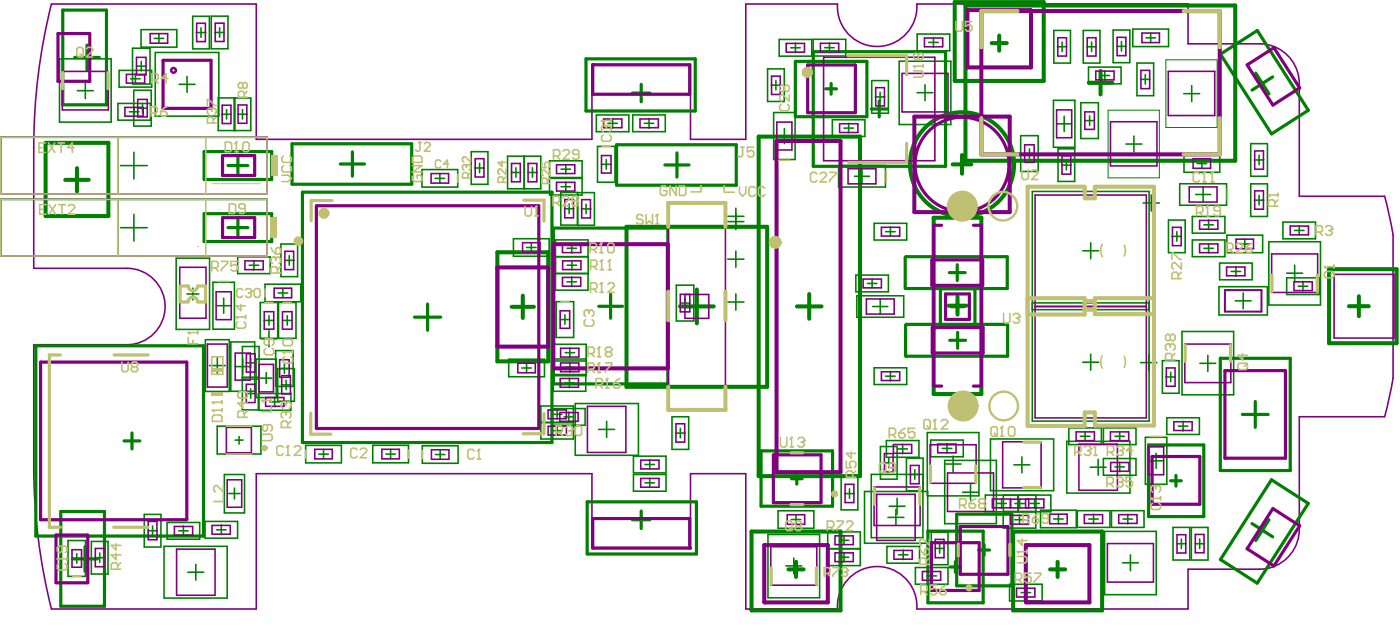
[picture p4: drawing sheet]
<svg xmlns="http://www.w3.org/2000/svg" width="293mm" height="131mm" viewBox="0 0 293 131" stroke-linecap="round" stroke-linejoin="round" font-family="sans-serif">
<g fill="none" stroke="#800080" stroke-width=".33">
<path d="M13 14.9h9.7v8.1h-9.7zM161.6 15.9h1.8v3.9h-1.8zM164.6 9.1v1.8M168.5 9.1v1.8M171.8 9.1v1.8M175.6 9.1v1.8M183.4 18.3h1.8M188.9 15.3h9.6v8.1h-9.6zM193.6 8v1.8M197.4 8v1.8M221.5 7.9v3.8M223.3 7.9v3.8"/>
<path d="M227.7 7.9v3.8M229.5 14.9h3.8v1.8h-3.8zM229.5 7.9v3.8M233.9 7.8v3.8M238.9 14.7h1.8v3.8h-1.8zM162.7 31.4h3.1M162.7 25.5h3.1M175.8 27.7h3.8M175.8 25.9h3.8M177.6 35.3v3.1M183.4 22.1h1.8M183.4 35.3v3.1"/>
<path d="M222.4 36.4h1.8M222.4 32.6h1.8M249.8 35.2h3.7M249.8 33.2h3.7M180.7 58.4v1.8M184.6 58.4v1.8M184.6 47.5v1.9M245.5 47.5h1.8v3.9h-1.8zM251.2 47.9h3.8M251.2 51h3.8v1.8h-3.8zM251.2 46.1h3.8M256.9 55.8h3.8v1.9h-3.8z"/>
<path d="M258.8 50h3.7v2h-3.7zM266.3 53.1h9.6v8h-9.6zM270.2 49.1h3.8M271 58.9h3.8M289.9 41h-17.8v-23.5a8.3 8.3 0 0 0-8.4-8.3h-14.9v-8.4h-56.8a8.3 8.3 0 0 1-8.3 8.9 8.3 8.3 0 0 1-8.3-8.9h-19.2v28.3h-11.6v-15.6h-20.6v15.6h-70.3v-28.3h-42.9a123.2 123.2 0 0 0-3.7 30v25.3h19.5a8 8 0 0 1 8 8 8 8 0 0 1-8.1 8h-19.4v25.3a123.2 123.2 0 0 0 3.7 29.9h42.9v-28.3h70.3v15.7h20.6v-15.7h11.6v28.3h19.2a8.3 8.3 0 0 1 8.3-8.9 8.3 8.3 0 0 1 8.3 8.9h56.8v-8.3h14.9a8.3 8.3 0 0 0 8.4-8.3v-23.6h17.8M289.9 41l1.8 8.1v30l-1.8 8M148.4 61.6v5M184.6 77.7v1.9M187.2 62.5v3.2M244.2 76.9h1.9v3.9h-1.9zM248.1 71.9h9.6v8.1h-9.6zM123 85h8.1v9.6h-8.1z"/>
<path d="M185.2 98.7h1.8M190.6 97.3h1.9v3.8h-1.9zM194.8 93h9.6v8h-9.6zM196.4 92.8h3.8M198.4 98.9h9.6v8h-9.6zM210 92.4h8v9.6h-8zM225.3 90.3v1.8M225.9 92.9h8.1v9.6h-8.1zM229.2 90.3v1.8M232.5 90.3v1.8M232.6 96.7v1.8M236.3 90.3v1.8"/>
<path d="M236.4 96.7v1.8M245.8 88.2v1.8M249.6 88.2v1.8M37 114.8h8v9.7h-8zM161.4 114.3h9.6v8.1h-9.6zM177 105.1h1.8M177 101.3h1.8M178.7 112v1.9M178.7 115.6v1.8M183 101.8h9.7v8.1h-9.7zM183.6 103.3h8v9.7h-8zM193.1 119.5v1.8"/>
<path d="M195.8 116.6h1.9M195.8 112.8h1.9M197 119.5v1.8M207.8 104.3v1.9M211.6 104.3v1.9M214.8 104.3v1.9M218.6 104.3v1.9M231.9 113.6h9.6v8.1h-9.6zM246.5 115.6h1.8M246.5 111.8h1.8M250.3 115.6h1.8M250.3 111.7h1.8"/>
<path d="M212.9 123v1.8M216.7 123v1.8"/>
</g>
<g fill="none" stroke="#008000" stroke-width=".85">
<path d="M199.9 .4h18.7v16.5h-18.7zM202.2 1.2h56.5v32.4h-56.5zM207.7 9h3.1M209.2 7.4v3.2M228 17.3h4.9M230.5 14.8v5M9.5 29.9h13.2v15.3h-13.2zM13.7 37.6h4.9M16.1 35.1v5M158.9 28.6h21.2v70.9h-21.2zM199.5 34.4h3.9M201.4 32.4v3.9"/>
<path d="M104.1 52.7h10.7v22.8h-10.7zM131.2 47.4h29.4v33.5h-29.4zM195.5 45.5h10v36.9h-10zM278.3 56.3h14.1v15.5h-14.1zM107.1 64.1h4.7M109.5 61.8v4.7M142.4 64.1h7.1M145.9 60.5v7.1M166.9 64.1h5.1M169.4 61.5v5.1M198.6 63.9h3.8M200.5 62v3.8"/>
<path d="M282.5 64h4.1M284.5 61.9v4.2M157.4 111.1h18.6v16.5h-18.6zM165.1 119h3.2M166.7 117.5v3.1M212.1 111.1h18.7v16.5h-18.7zM219.9 119h3.1M221.5 117.5v3.1"/>
<circle cx="201.4" cy="34.4" r="10.9"/>
</g>
<g fill="none" stroke="#008000" stroke-width=".33">
<path d="M12.5 12.3h10.8v13.2h-10.8zM16.2 19h3.3M17.9 17.3v3.3M24.9 14.7h6.9v3.5h-6.9zM27.4 16.5h1.9M27.8 10.1h3.6v7.5h-3.6zM28 18.9h3.7v7.5h-3.7zM28.4 15.5v2M28.6 13.8h2M29.5 6.2h7.5v3.7h-7.5zM29.6 12.8v2M32.3 8h2"/>
<path d="M32.5 11h13.3v13.3h-13.3zM33.3 7v2M37.5 17.6h3.3M39.2 16v3.3M40.3 3.4h3.5v6.8h-3.5zM41.1 6.8h2M42.1 5.8v2M44.2 3.4h3.5v6.8h-3.5zM45 6.8h2M46 5.8v2M160.7 14.4h3.5v6.8h-3.5zM161.5 17.8h2"/>
<path d="M162.5 16.8v2M163.2 8.2h6.8v3.5h-6.8zM165.6 10h2M166.6 9v2M170.3 8.2h6.8v3.5h-6.8zM172.7 10h2M173.7 9v2M182.5 16.9h3.5v6.8h-3.5zM184.3 19.3v2M188.3 12.8h10.8v13.2h-10.8zM192 19.4h3.4M192.1 7.1h6.8v3.5h-6.8z"/>
<path d="M193.7 17.7v3.3M194.5 8.9h2M195.5 7.9v2M220.7 6.4h3.5v6.8h-3.5zM221.4 9.8h2M222.4 8.8v2M226.8 6.4h3.5v6.8h-3.5zM227.6 9.8h2M227.9 14h6.9v3.5h-6.9zM228.6 8.8v2M230.3 15.8h2M231.3 14.8v2"/>
<path d="M233.1 6.3h3.5v6.8h-3.5zM233.8 9.7h2M234.8 8.7v2M237.2 6.1h7.5v3.6h-7.5zM238.1 13.2h3.5v6.8h-3.5zM238.8 16.6h2M239.8 15.6v2M240 7.9h2M241 6.9v2M247.9 19.6h3.3M249.5 17.9v3.3M.1 28.7h55.8v11.8h-55.8z"/>
<path d="M24.7 28.7v11.8M24.7 21.6h6.8v3.5h-6.8zM25.2 34.6h5.6M27.1 23.4h2M28 31.8v5.6M28.1 22.4v2M28.8 22.6h2M29.8 21.6v2M45.7 20.5h6.8v6.8h-6.8zM46.4 23.9h2M47.4 22.9v2M49 20.5v6.8"/>
<path d="M49.2 20.5v6.8M49.8 23.9h2M50.8 22.9v2M88.4 35.5h7.4v3.6h-7.4zM91.1 37.3h2M92.1 36.3v2M98.7 31.7h3.5v6.8h-3.5zM99.4 35.1h2M100.4 34.1v2M106.3 32.7h6.9v6.8h-6.9zM107 36.1h2M108 35.1v2"/>
<path d="M109.7 32.7v6.8M109.8 32.7v6.8M110.5 36.1h2M111.5 35.1v2M115.1 37.3h6.8v3.5h-6.8zM115.1 33.6h6.8v3.5h-6.8zM117.5 39h2M117.5 35.4h2M118.5 34.4v2M118.5 38v2M124.9 24h6.8v3.5h-6.8zM125.1 30.6h3.7v7.5h-3.7z"/>
<path d="M125.9 34.4h2M126.9 33.4v2M127.3 25.8h2M128.3 24.8v2M132.5 24h6.8v3.5h-6.8zM134.9 25.8h2M135.9 24.8v2M162 23.5h4.5v9.8h-4.5zM162.7 28.4h3.1M164.2 26.9v3.1M174.3 25h6.8v3.5h-6.8zM175.6 34.6h9.8v4.5h-9.8z"/>
<path d="M176.7 26.8h2M177.7 25.8v2M178.9 36.9h3.2M180.5 35.3v3.1M183.3 20.3h2M213.7 28.4h3.7v7.5h-3.7zM214.6 32.1h2M215.6 31.1v2M220.6 21h4.5v9.8h-4.5zM221.3 25.9h3.1M221.5 31.1h3.5v6.8h-3.5zM222.3 34.5h2"/>
<path d="M222.8 24.3v3.2M223.3 33.5v2M226.3 21.5h3.7v7.5h-3.7zM227.2 25.2h2M228.2 24.2v2M235.8 30.1h3.3M237.4 28.4v3.4M247 38.4h9.8v4.5h-9.8zM247.9 32.4h7.5v3.6h-7.5zM250.7 34.2h2M251.7 33.2v2M251.9 39.1v3.1"/>
<path d="M261.9 30h3.5v6.8h-3.5zM261.9 38.4h3.5v6.9h-3.5zM262.7 33.4h1.9M263.7 32.4v2M.1 41.7h55.8v11.8h-55.8zM24.7 41.7v11.8M25.2 47.6h5.6M28 44.8v5.6M36.9 54h7v14.9h-7zM44.6 59h4.5v9.8h-4.5zM49.8 53.7h6.8v3.5h-6.8zM52.2 55.5h2"/>
<path d="M53.2 54.5v2M55.5 59.4h7.5v3.7h-7.5zM58.8 51h3.5v6.8h-3.5zM59.6 54.4h2M60.6 53.4v2M107.5 49.9h7.5v3.7h-7.5zM110.3 51.7h2M111.3 50.7v2M116.3 50.2h6.8v3.4h-6.8zM116.3 57.2h6.8v3.5h-6.8v-7h6.9v3.5h-6.9M117.4 40.2h3.5v6.9h-3.5zM118.2 43.7h2"/>
<path d="M118.7 58.9h2M118.7 51.9h2M118.8 55.5h2M119.2 42.7v1.9M119.7 50.9v2M119.7 57.9v2M119.8 54.5v2M121 40.3h3.5v6.8h-3.5zM121.7 43.7h2M122.7 42.7v2M141.6 59.6h3.7v7.5h-3.7zM152.4 46.3h3.4"/>
<path d="M152.4 45.2h3.4M152.4 54.2h3.4M154.1 43.5v4.5M154.1 52.5v3.4M179.2 57.5h6.8v3.5h-6.8zM181.6 59.3h2M182.6 58.3v2M183 46.7h6.9v3.5h-6.9zM185.5 48.4h2M186.5 47.4v2M216.2 40h24.4v48h-24.4zM226.7 52.4h3.4"/>
<path d="M228.4 50.8v3.3M239.4 42.4h3.4M241.1 40.7v3.4M244.7 46h3.5v6.8h-3.5zM245.4 49.4h2M246.4 48.4v2M249.7 45.3h6.8v3.5h-6.8zM249.7 50.2h6.8v3.5h-6.8zM250.4 40.7h3.1M252.1 51.9h2M252.1 47h2M253.1 46v2"/>
<path d="M253.1 50.9v2M255.2 59.9h10.2v6h-10.2zM255.4 55h6.8v3.5h-6.8zM256.9 49.2h7.5v3.6h-7.5zM257.8 56.7h2M258.8 55.7v2M259.7 51h2M260.7 50v2M262.7 41.8h1.9M263.7 40.8v2M265.7 50.5h10.8v13.3h-10.8zM268.6 46.4h6.9v3.5h-6.9z"/>
<path d="M269.4 58.1h6.8v3.5h-6.8zM269.4 57.1h3.4M271.1 48.2h2M271.1 55.5v3.3M271.8 59.8h2M272.1 47.2v2M272.8 58.8v2M39.1 61.5h2.5M40.4 60.2v2.5M43 71h5v10.8h-5zM43.8 76.4h3.4M45.3 63.9h3.1"/>
<path d="M45.5 74.8v3.3M46.8 62.3v3.2M48.3 71.5h5v10.3h-5zM49.3 76.6h3.1M50.8 75.1v3.1M51.5 75.9h2M52.5 74.9v2M53.6 75.1h4.3v8h-4.3zM54.2 78.9h-3.5v6.8h3.5v-13.3h-3.4v6.9h3.4M54.5 63.2h3.7v7.5h-3.7zM54.6 79.1h2.3M54.6 70.8h3.4"/>
<path d="M55.3 67h2M55.7 77.9v2.3M56.3 69.1v3.4M56.3 66v2M57.7 73.3h3.7v7.5h-3.7zM58.2 77.1h3.4v6.8h-3.4zM58.2 61.3h2M58.3 63.2h3.7v7.5h-3.7zM59.2 67h1.9M59.2 60.3v2M59.6 76v2M59.9 79.5v2"/>
<path d="M60.2 66v2M106.5 75.1h7.5v3.7h-7.5zM109.3 76.9h2M110.3 75.9v2M115.8 78.3h6.9v3.5h-6.9zM115.9 72h6.8v6.6h-6.8zM115.9 75.1h6.8M115.9 75.5h6.8M116.5 63.1h3.6v7.5h-3.6zM117.3 66.8h2M118.3 65.8v2M118.3 76.8h2"/>
<path d="M118.3 73.7h2M119.2 79.1v2M119.3 72.7v2M119.3 75.8v2M142.5 63.4h1.9M143.5 62.4v2M152.4 63.1h3.4M154.1 61.5v3.3M179.4 61.8h9.8v4.5h-9.8zM182.7 64.1h3.2M183 76.9h6.9v3.5h-6.9zM184.3 62.5v3.2"/>
<path d="M185.5 78.6h2M186.5 77.6v2M216.2 63.3h24.4M216.2 64.7h24.4M226.7 75.7h3.4M228.4 74.1v3.3M238.9 75.8h3.3M240.6 74.1v3.4M243.4 75.4h3.5v6.8h-3.5zM244.1 78.8h2M245.1 77.8v2M247.5 69.3h10.8v13.2h-10.8z"/>
<path d="M251.3 76h3.3M252.9 74.3v3.3M258.7 62.9h3.3M260.3 61.2v3.4M45.5 89.1h9.1v5.8h-9.1zM47 99.2h4.2v8h-4.2zM49.2 92h1.7M50.1 91.3v1.5M51.5 82.3h2M52.5 81.3v2M54.1 82.3h6.8v3.5h-6.8zM56.5 84h2"/>
<path d="M57.5 83v2M58.9 80.5h2M64 93.1h7.5v3.7h-7.5zM66.7 94.9h2M67.7 93.9v2M78.1 93.1h7.4v3.7h-7.4zM80.8 94.9h2M81.8 93.9v2M88.4 93.2h7.5v3.7h-7.5zM91.2 95h2M92.2 94v2M113.3 84.9h6.8v6.9h-6.8z"/>
<path d="M113.3 88.3h6.8M113.3 88.4h6.8M115.7 90h2M115.7 86.6h2M115.7 85.4h6.8v3.5h-6.8zM116.7 85.6v2M116.7 89v2M118.1 87.2h2M118.2 80.1h2M119.1 86.2v2M120.5 84.4h13.2v10.8h-13.2zM125.4 89.8h3.3"/>
<path d="M127 88.1v3.3M132.6 99.2h6.9v3.5h-6.9zM132.6 95.4h6.9v3.5h-6.9zM135.1 97.1h2M136.1 96.1v2M136.1 99.9v2M140.7 87.1h3.5v6.9h-3.5zM141.5 90.5h2M142.5 89.5v2M176.1 99.8h3.5v6.8h-3.5zM184.4 93.4h3.5v6.8h-3.5zM185.1 96.8h2"/>
<path d="M185.6 92.1h6.8v3.5h-6.8zM186.1 95.8v2M188 93.9h2M189 92.9v2M191.6 98.2v2M193.3 99.2h-10.9v13.2h10.9v-16.6h-3.5v6.8h3.5M194.2 90.4h10.8v13.3h-10.8zM194.9 92h6.8v3.5h-6.8zM197.3 93.8h2M197.8 96.3h10.8v13.2h-10.8zM197.9 97h3.3M198.3 92.8v2"/>
<path d="M199.6 95.4v3.3M207.4 91.8h13.2v10.8h-13.2zM212.3 97.2h3.3M214 95.5v3.3M223.4 92.3h13.2v10.8h-13.2zM223.8 89.5h6.8v3.5h-6.8zM226.2 91.2h2M227.2 90.2v2M228.3 97.7h3.3M230 96v3.3M231.1 95.9h6.8v3.5h-6.8zM231.1 89.5h6.8v3.5h-6.8z"/>
<path d="M233.5 91.2h2M233.5 97.6h2M234.5 90.2v2M234.5 96.6v2M239.8 91.4h4.5v9.8h-4.5zM240.5 96.3h3.2M242.1 94.8v3.1M244.3 87.3h6.9v3.5h-6.9zM246.7 89.1h2M247.7 88.1v2M14.2 113h3.7v7.5h-3.7zM15.1 116.8h2"/>
<path d="M16.1 115.8v2M19.1 113.2h3.5v6.8h-3.5zM19.9 116.6h2M20.9 115.6v2M30.2 107.6h3.5v6.8h-3.5zM31 111h1.9M32 110v2M34.3 114.2h13.3v10.8h-13.3zM35 109.2h6.8v3.5h-6.8zM37.4 111h2M38.4 110v2M39.3 119.6h3.4"/>
<path d="M41 118v3.3M42.9 109h6.9v3.5h-6.9zM45.3 110.8h2M46.3 109.8v2M47.9 103.2h2.4M49.1 102v2.3M135.1 100.9h2M160.8 111.7h10.8v13.3h-10.8zM162.9 106.8h7.5v3.7h-7.5zM164.6 118.3h3.3M165.7 108.6h2M166.2 116.7v3.3"/>
<path d="M166.7 107.6v2M173.3 111.2h6.8v3.5h-6.8zM173.3 114.8h6.8v3.5h-6.8zM175.7 116.5h2M175.7 113h2M176.7 112v2M176.7 115.5v2M176.9 103.2h2M177.9 102.2v2M181 102.8h13.3v10.8h-13.3zM185.7 114.2h6.8v3.5h-6.8zM185.9 108.2h3.4"/>
<path d="M186.2 105.8h3.3M187.6 106.5v3.3M187.9 104.2v3.3M188.1 116h2M189.1 115v2M191.7 118.7h6.8v3.5h-6.8zM195 111.2h3.5v6.9h-3.5zM195.1 119.4v2M195.8 114.7h2M196.8 113.7v2M201.6 102.9h3.3M203.2 101.2v3.4"/>
<path d="M208.7 105.3h2M209.7 104.3v2M210.1 106.9h6.8v3.5h-6.8zM210.1 107v-3.5h6.8v3.5M212.5 108.7h2M212.5 105.3h2M213.1 107v-3.5h-6.8v3.5h13.7v-3.5h-6.8v3.5M213.5 107.7v2M213.5 104.3v2M215.6 105.3h2M216.6 104.3v2M217.9 106.7h7.5v3.6h-7.5z"/>
<path d="M220.6 108.5h2M221.6 107.5v2M225.6 106.8h6.8v3.5h-6.8zM228 108.5h2M229 107.5v2M231.3 111.1h10.8v13.2h-10.8zM232.7 106.8h6.9v3.5h-6.9zM235 117.7h3.4M235.2 108.5h1.9M236.1 107.5v2M236.7 116v3.3M245.6 110.3h3.5v6.8h-3.5z"/>
<path d="M246.4 113.7h2M247.4 112.7v2M249.5 110.3h3.5v6.8h-3.5zM250.2 113.7h2M251.2 112.7v2M194.1 120.4h2M211.4 122.2h6.8v3.4h-6.8zM213.8 123.9h2M214.8 122.9v2"/>
</g>
<g fill="none" stroke="#008000" stroke-width=".67">
<path d="M13.1 2.1h9.2v19.8h-9.2zM15.6 12h5.2M18.2 9.4v5.2M122.7 12.3h22.9v10.9h-22.9zM132.4 19.5h3.7M134.3 17.6v3.7M166.6 12.8h14.9v11.6h-14.9zM170.3 10.8h27.7v24h-27.7zM172.9 18.6h2.3M174 17.5v2.2M255.6 11.3l7.7-4.9 10.7 16.7-7.7 4.9zM263 15.3l2.7 4.3"/>
<path d="M266.5 16.1l-4.3 2.8M42.7 31.7h14.2v5.8h-14.2zM47.7 34.6h4.2M49.8 32.5v4.2M61.2 30.1h25v8.4h-25zM71.3 34.3h5M73.8 31.8v5M129.1 30.3h25.1v8.4h-25.1zM139.2 34.5h5.1M141.8 32v5M182.4 22.8h3.4M184.1 21.1v3.4"/>
<path d="M42.7 44.7h14.2v5.8h-14.2zM47.7 47.6h4.2M49.8 45.5v4.2M63.3 40.2h52.3v52.3h-52.3zM115.9 47.7h23.9v32.6h-23.9zM189.7 53.7h21.2v6.6h-21.3l-.1-6.5zM198.8 57h3.3M200.4 55.3v3.4M7.5 72.3h35.1v39.8h-35.1zM86.8 66.3h5.5M89.5 63.6v5.5M125.4 64h5"/>
<path d="M127.9 61.5v5M189.6 68l.2-.2h21.2v6.7h-21.3zM196.9 67.9v-7.5h7.3v7.5M198.9 71.1h3.3M199.2 64.1h2.6M200.5 62.8v2.7M200.5 69.5v3.3M255.5 74.9h14.7v23.5h-14.7zM26 92.2h3.3M27.6 90.5v3.3M159.4 94.3h14.9v11.5h-14.9zM166.9 99v2.2"/>
<path d="M240.5 93h11.6v15h-11.6zM246.2 99.4v2.2M260.1 86.6h5.5M262.9 83.9v5.5M12.7 106.9h9.2v19.9h-9.2zM15.2 116.9h5.2M17.8 114.3v5.1M123 104.9h22.8v10.9h-22.8zM132.4 108.7h3.7M134.3 106.8v3.7M165.7 100.1h2.3M194.3 111.1h11.6v14.9h-11.6z"/>
<path d="M198.9 118.5h2.3M200 117.4v2.3M200.3 107.5h11.6v15h-11.6zM205 115h2.2M206.1 113.9v2.2M245.1 100.5h2.3M262.2 109.5l4.3 2.7M265.7 108.7l-2.8 4.3M266.2 100.3l7.8 5-10.7 16.6-7.7-4.9z"/>
</g>
<path d="M244.1 12.5h10.8v14.2h-10.8zM232 23h10.8v14.2h-10.8z" fill="none" stroke="#008000" stroke-width=".21"/>
<g fill="none" stroke="#800080" stroke-width=".67">
<path d="M197.2 47.1h-1.7v33.6h1.7M203.8 47.1h1.7v33.6h-1.7M198 61.5v5.3M203 61.5v5.3M205.9 68.5v5.3"/>
<circle cx="201.4" cy="34.4" r="9.9"/>
</g>
<path d="M215.8 2.1l.1 .1M160 125.9h.1M214.8 125.9h.1" fill="none" stroke="#800080" stroke-width=".85"/>
<circle cx="144.4" cy="114.6" r=".33" fill="#800080"/>
<g fill="none" stroke="#800080" stroke-width=".33">
<path d="M26.5 15.5h3.8v1.9h-3.8zM28.6 15.7h2M28.6 12h2M31.4 7v2M35.1 7v2M41.2 8.7h1.8M41.2 4.9h1.8M183.4 18.3v3.8M185.2 18.3v3.8M239.1 6.9v2M242.8 6.9v2M26.2 22.5h3.8v1.8h-3.8z"/>
<path d="M28.8 20.8h2v3.6h-2zM46.5 22h1.9v3.8h-1.9zM49.9 21.9h1.8v3.9h-1.8zM90.3 36.3v2M93.9 36.3v2M108.9 34.2v3.8M110.6 34.2h1.8v3.8h-1.8zM116.5 34.5h3.9v1.8h-3.9zM116.5 38.1h3.9v1.8h-3.9zM125.9 32.5v3.7M126.4 24.9v1.8M127.9 32.5v3.7"/>
<path d="M130.2 24.9v1.8M137.8 24.9v1.8M162.7 25.5v5.9M165.8 25.5v5.9M175.8 25.9v1.8M179.6 25.9v1.8M214.6 30.3v3.6M216.6 30.3v3.6M221.3 23v5.8M222.4 32.6v3.8M224.2 32.6v3.8M224.4 23v5.8"/>
<path d="M227.2 23.4v3.7M229.2 23.4v3.7M232.5 25.5v9.2M249.8 33.2v2M253.5 33.2v2M254.8 39.1v3.1M264.6 31.6v3.8M264.6 39.9v3.8M51.3 54.5v1.9M55.1 54.5v1.9M109.4 50.7h3.7v2h-3.7zM117.8 51v1.8"/>
<path d="M117.8 58v1.8M117.8 54.5v1.9M118.3 41.7h1.8v3.8h-1.8zM121.6 51v1.8M121.6 58v1.8M121.6 54.5v1.9M121.8 41.7h1.8v3.9h-1.8zM251.2 46.1v1.8M255 46.1v1.8M270.2 49.1v-1.8h3.8v1.8M271 58.9v1.9h3.8v-1.9M279.4 57.4v13.3"/>
<path d="M291.9 57.4v13.3M49.3 79.5h3.1M49.3 73.8h3.1M54.2 76.2h3.1M55.3 65.2h2M55.3 68.8h2M58.6 75.2v3.7M60.6 75.2v3.7M108.4 75.9h3.7v2h-3.7zM117.3 68.6h2M117.3 65h2M117.3 79.1v1.9"/>
<path d="M117.4 75.9v1.8M121.1 79.1v1.9M121.2 72.8v1.8M121.2 75.9v1.8M142.5 61.5h1.9v3.7h-1.9zM143.4 61.6v5M47.4 89.4h5.2M54.2 81.9h3.1M55.6 83.1h3.8v1.8h-3.8zM114.8 85.7h3.8v1.8h-3.8zM114.8 89.1h3.8v1.9h-3.8zM121.1 86.3v1.8"/>
<path d="M138 96.2v1.8M141.5 88.6h1.9v3.8h-1.9zM185.2 94.8h1.8M187.1 92.9v1.9M190.9 92.9v1.9M196.4 92.8v1.9h3.8v-1.9M15.1 118.6h2M20 118.5h1.8M20 114.7h1.8M31 109v3.8M36.5 110.1v1.8M40.3 110.1v1.8"/>
<path d="M44.4 109.9v1.8M47.6 106.1h3M47.6 100.3h3M48.2 109.9v1.8M138 100v1.9M164.8 107.6v2M168.5 107.6v2M177 101.3v3.8M178.8 101.3v3.8M187.2 115.1v1.8M191 115.1v1.8M195.8 112.8v3.8"/>
<path d="M197.7 112.8v3.8M211.5 107.8v1.8M219.8 107.5v2M223.5 107.5v2M227.1 107.6v1.8M230.9 107.6v1.8M234.3 107.6v1.8M238.1 107.6v1.8M246.5 111.8v3.8M248.3 111.8v3.8M250.3 111.7v3.9M252.1 111.7v3.9"/>
</g>
<path d="M202.6 2.1v12M215.9 2.2v11.9M114.7 55.9l.1 .1" fill="none" stroke="#800080" stroke-width=".85"/>
<path d="M256.5 60.7v4.4M264.2 60.7v4.4" fill="none" stroke="#800080" stroke-width=".42"/>
<path d="M205.8 54.3v5.4M256.5 77.5v18.3M124.1 108.4v6.2M144.4 108.4v6.2M201.1 110.1v10M205 113.5v10M211.1 110.1v10" fill="none" stroke="#800080" stroke-width=".67"/>
<circle cx="124.1" cy="13.6" r=".33" fill="#800080"/>
<g fill="none" stroke="#800080" stroke-width=".33">
<path d="M28.6 12v3.7M30.6 12v3.7M31.4 9h3.7M31.4 7h3.7M41.2 4.9v3.8M43 4.9v3.8M45.1 4.8h1.8v3.9h-1.8zM164.6 10.9h3.9M164.6 9.1h3.9M171.8 10.9h3.8M171.8 9.1h3.8M172.5 12h23.3v21.6h-23.3z"/>
<path d="M193.6 9.8h3.8M193.6 8h3.8M221.5 7.9h1.8M221.5 11.7h1.8M227.7 7.9h1.8M227.7 11.7h1.8M233.9 7.8h1.9v3.8h-1.9M239.1 8.9h3.7M239.1 6.9h3.7M244.6 14.9h9.8v9.3h-9.8zM90.3 38.3h3.6M90.3 36.3h3.6"/>
<path d="M99.5 33.2h1.8v3.8h-1.8zM108.9 34.2h-1.8v3.8h1.8M125.9 36.2h2M125.9 32.5h2M126.4 26.7h3.8M126.4 24.9h3.8M137.8 24.9h-3.8v1.8h3.8M177.6 35.3h5.8M177.6 38.4h5.8M214.6 30.3h2M214.6 33.9h2M221.3 28.8h3.1"/>
<path d="M221.3 23h3.1M227.2 23.4h2M227.2 27.1h2M232.5 25.5h9.8v9.2h-9.8M254.8 39.1h-5.8v3.1h5.8M264.6 39.9h-1.9v3.8h1.9M264.6 31.6h-1.9v3.8h1.9M.2 40.5v-11.8h55.7v11.8h-55.7M.2 53.5v-11.8h55.7v11.8h-55.7M37.6 55.9h5.5v10.6h-5.5zM51.3 56.4h3.8M51.3 54.5h3.8"/>
<path d="M59.7 52.5h1.8v3.9h-1.8zM117.8 59.8h3.8M117.8 58h3.8M117.8 52.8h3.8M117.8 51h3.8M117.8 56.4h3.8M117.8 54.5h3.8M139.9 42.4h12v43.3h-12zM180.7 58.4h3.9M184.6 47.5h3.8v1.9h-3.8M216.7 40.8h23.3v46.6h-23.3zM279.4 57.4h12.5"/>
<path d="M43.4 71.9h4.2v9h-4.2zM45.3 61h3.1v5.8h-3.1zM49.3 73.8v5.7M51.6 74h1.8v3.8h-1.8zM52.4 73.8v5.7M54.2 76.2v5.7M55.3 65.2v3.6M57.3 76.2v5.7M57.3 65.2v3.6M57.4 60.3h3.7v2h-3.7zM58.6 75.2h2M58.6 78.9h2"/>
<path d="M59 78.5h1.8v3.9h-1.8zM59.2 65.2h1.9v3.6h-1.9zM117.3 65v3.6M117.3 79.1h3.8M117.4 77.7h3.8M117.4 75.9h3.8M119.3 65v3.6M121.2 72.8h-3.8v1.8h3.8M143.4 66.6h5M143.4 61.6h5M180.7 60.2h3.9M184.6 77.7h3.8v1.9h-3.8"/>
<path d="M187.2 62.5h-5.8v3.2h5.8M216.7 64.1h23.3M279.4 70.7h12.5M47.4 89.4v5.3h5.2v-5.3M51.6 80.3h1.8v3.9h-1.8zM65.9 93.9h3.7v2h-3.7zM80 93.9h3.6v2h-3.6zM90.3 94h3.7v2h-3.7zM117.3 81h3.8M121.1 86.3h-3.9v1.8h3.9M138 96.2h-3.8v1.8h3.8M185.2 94.8v3.9"/>
<path d="M187 94.8v3.9M187.1 92.9h3.8M187.1 94.8h3.8M225.3 90.3h3.9M225.3 92.1h3.9M232.5 90.3h3.8M232.5 92.1h3.8M232.6 96.7h3.8M232.6 98.5h3.8M240.5 93.4h3.2v5.9h-3.2zM245.8 88.2h3.8M245.8 90h3.8"/>
<path d="M15.1 118.6v-3.7h2v3.7M20 114.7v3.8M21.8 114.7v3.8M31 109h1.9v3.8h-1.9M36.5 111.9h3.8M36.5 110.1h3.8M44.4 109.9h3.8M44.4 111.7h3.8M47.6 100.3v5.8M50.6 100.3v5.8M138 100h-3.8v1.9h3.8M164.8 109.6h3.7"/>
<path d="M164.8 107.6h3.7M178.7 112h-3.9v1.9h3.9M178.7 115.6h-3.9v1.8h3.9M187.2 116.9h3.8M187.2 115.1h3.8M193.1 119.5h3.9M211.5 107.8h3.9v1.8h-3.9M215.4 104.4v1.8M218.6 104.3h-10.8M218.6 106.2h-10.8M219.8 109.5h3.7M219.8 107.5h3.7"/>
<path d="M227.1 109.4h3.8M227.1 107.6h3.8M234.3 109.4h3.8M234.3 107.6h3.8M193.1 121.3h3.9M212.9 124.8h3.8M212.9 123h3.8"/>
</g>
<g fill="none" stroke="#800080" stroke-width=".67">
<path d="M12.1 7h6.7v10h-6.7zM34.1 12.6h10.1v10.1h-10.1zM124.1 13.6h20.3v6.1h-20.3zM169.1 13.6h10v10h-10zM261.2 13.6l5.6-3.6 5.4 8.4-5.7 3.6zM46.6 32.5v4.2h6.7v-4.2h-6.6M46.6 45.5v4.2h6.7v-4.2h-6.6M66.2 43.1v46.5M66.3 43h46.4M112.8 43v46.5M205.8 54.3h-10.7v5.4h10.7M8.5 75.7h30.6v33h-30.6z"/>
<path d="M198 66.8h5M198 61.5h5M205.9 68.5h-10.7v5.3h10.7M256.5 77.5h12.7v18.3h-12.7M66.3 89.6h46.5M161.9 95.1h10v10h-10zM241.3 95.4h9.9v10h-9.9zM11.7 111.9h6.7v9.9h-6.7zM124.1 114.6h20.3M124.1 108.4h20.3M201.1 110.1h10M205 113.5h-9.9v10h9.9"/>
<path d="M266.5 106.3l5.6 3.6-5.3 8.4-5.6-3.6zM201.1 120.1h10"/>
</g>
<path d="M202.6 14.1h13.3M202.6 2.1h13.2M205.5 2.3h49.9v30h-49.9zM162.6 29.5h13.4v69.2h-13.4zM191.5 24.4h19.9v20h-19.9zM114.7 55.9h-10.6v16.6h10.7v-16.5M115.9 51.1h23.9v25.9h-23.9zM160 125.9v-11.9h13.3v11.9h-13.2M214.8 125.9v-11.9h13.3v11.9h-13.2" fill="none" stroke="#800080" stroke-width=".85"/>
<path d="M256.5 65.1h7.7M256.5 60.7h7.7" fill="none" stroke="#800080" stroke-width=".42"/>
<circle cx="36.3" cy="14.7" r=".5" fill="none" stroke="#800080" stroke-width=".5"/>
<g fill="#c0c073">
<path d="M199.8 82.7l.6-.5 1.1-.3h1.3l1.7 1.7v2.6l-1.6 1.6h-2.4l-1.6-1.7v-2.5z"/>
<path d="M199.6 40.9l.7-.5 1-.3h1.3l1.7 1.8v2.5l-1.5 1.6h-2.5l-1.6-1.6v-2.5z"/>
</g>
<g fill="none" stroke="#c0c073" stroke-width=".85">
<path d="M213.1 2.3h-7.6v7.6M247.8 2.3h7.6v7.6M205.5 24.7v7.6h7.6M215.2 39h11.9v2.5h2.2v-2.5h12.3v50h-12.3v-2.8h-2.2v2.9h-11.9zM255.4 24.7v7.6h-7.6M139.9 47.4v-5h12v5M139.9 61v6M151.9 61v6M215.2 62.3h11.9v3.5h-11.9M227.1 64.8h2.2M227.1 62.9h2.2M241.6 62.3h-12.3v3.4h12.3"/>
<path d="M139.9 80.9v4.8h12v-4.8"/>
</g>
<g fill="none" stroke="#c0c073" stroke-width=".67">
<path d="M13.1 15.1v3.4M22.6 15.1v3.4M177.6 11.6h12.2v4M189.8 29.9v4h-12.2M37.7 59.9v3.2M37.8 59.8h1.6M41.4 59.8h1.6M43 59.9v3.2M69.5 41.9h-4.3v4.3M109.7 41.8h4.2v4.4M266.4 57.5v3.4M275.8 57.5v3.4"/>
<path d="M12.7 74.2h-2.4v36h2.4M23.9 74.2h7.1M37.7 63.1h1.7M41.4 63.1h1.6M248.2 72.1v3.4M257.7 72.1v3.4M65.1 86.4v4.4h4.2M113.9 86.5v4.2h-4.4M165.6 94.7h2.5M194.8 97.4v3.4M204.3 97.4v3.4M214.4 92.4h3.4"/>
<path d="M23.8 110.2h7.2M161.5 118.7v3.5M165.6 105.5h2.5M171 118.7v3.5M183.1 102v3.4M192.6 102v3.4M200.7 113.7v2.5M211.5 113.7v2.5M214.4 101.9h3.4"/>
</g>
<g fill="none" stroke="#c0c073" stroke-width=".33">
<path d="M.2 28.7h55.7v11.8h-55.8zM24.7 28.7v11.8M43.1 28.7v11.8M95.8 36.5v1.6M126.1 30.6h1.7M146.9 39.5l-.1-.6v1.2h-2.1M151.5 39.5l.2-.6v1.3h2.1M163 33.5h2.5M185.6 35.6v2.5M257 39.4v2.5M.2 41.7h55.7v11.8h-55.8zM24.7 41.7v11.8"/>
<path d="M43.1 41.7v11.8M45.6 58.8h2.5M44.3 74.6h2.4v3.7h-2.4zM55.5 63.2h1.7M55.5 60.4v1.7M59.3 63.2h1.7M117.5 63.1h1.6M47.4 94.9h5.3M47.4 89.1h5.3M64 94.1v1.7M85.5 94.1v1.7M88.4 94.2v1.7"/>
<path d="M240.8 91.3h2.5M15.2 120.5h1.7"/>
</g>
<path d="M44.4 30.8h-.1M44.4 38.4h10.1M41.4 51.5h.2M46 43.8h.1" fill="none" stroke="#c0c073" stroke-width=".21"/>
<g fill="#c0c073">
<path d="M56.6 45.4h1.4v4.4h-1.4z" fill-rule="evenodd"/>
<path d="M56.8 32.5h1.4v4.3h-1.4z" fill-rule="evenodd"/>
<path d="M44.3 82.1h2.4v.7h-2.4z" fill-rule="evenodd"/>
<path d="M44.3 77.1h2.4v.7h-2.4z" fill-rule="evenodd"/>
</g>
<path d="M277.3 55.8h2M277.7 56.8h1.3l.3 .3v.7l-.3 .3h-1.3l-.4-.3v-.7zM279.3 55.4v.7M279.3 56.8l-.6 .6" fill="none" stroke="#c0c073" stroke-width=".33"/>
<circle cx="277.3" cy="55.8" r=".17" fill="#c0c073"/>
<path d="M250.5 44.4h1l.4-.3v-.7l-.4-.3h-1v2M251.2 44.4l.7 .7M252.5 45.1h.7M252.9 43.1v2M256.9 52.2h1l.3-.4v-.6l-.3-.3h-1v1.9M257.5 52.2l.7 .6M258.9 51.2l.3-.3h.7l.3 .3v.3l-1.3 1.3h1.3M260.9 51.8h1l.3 .4v.3l-.3 .3h-.7l-.3-.3zM262.2 50.9l-.7 .3-.6 .6M277.3 55.8l.4 .3" fill="none" stroke="#c0c073" stroke-width=".33"/>
<circle cx="252.9" cy="43.1" r=".17" fill="#c0c073"/>
<path d="M251.2 36.4l-.3-.4h-.7l-.3 .4v1.3l.3 .3h.7l.3-.3M251.9 38h.6M252.2 36v2M252.9 43.1l-.4 .3M255.5 44.1h-1l-.3-.3v-.4l.3-.3h.7l.3 .3v1.4l-.3 .3h-.7l-.3-.3" fill="none" stroke="#c0c073" stroke-width=".33"/>
<circle cx="252.2" cy="36" r=".17" fill="#c0c073"/>
<path d="M252.2 36l-.3 .4M253.5 38h.7M253.9 36v2" fill="none" stroke="#c0c073" stroke-width=".33"/>
<circle cx="253.9" cy="36" r=".17" fill="#c0c073"/>
<path d="M253.9 36l-.4 .4M110 43.1v1.7l.3 .3h.7l.3-.3v-1.7M112 45.1h.6M112.3 43.1v2M184.5 96.8h.6l.4 .3v1.4l-.4 .3h-.6l-.4-.3v-1.4zM184.8 98.1l.7 .7M187.5 97.8h-1l-.4-.3v-.4l.4-.3h.6l.4 .3v1.4l-.4 .3h-.6l-.4-.3" fill="none" stroke="#c0c073" stroke-width=".33"/>
<circle cx="112.3" cy="43.1" r=".17" fill="#c0c073"/>
<path d="M112.3 43.1l-.3 .4M54.8 83.7h2M55 90.8h1.7l.3 .3v.7l-.3 .3h-1.7M56 88.8v1l-.3 .3h-.4l-.3-.3v-.7l.3-.3h1.4l.3 .3v.7l-.3 .3M56.8 84.7v1.4h-2M56.8 83.4v.7" fill="none" stroke="#c0c073" stroke-width=".33"/>
<circle cx="54.8" cy="83.7" r=".17" fill="#c0c073"/>
<path d="M47.2 29.7h1l.3 .3v1.4l-.3 .3h-1zM49.2 31.7h.6M49.5 29.7v2M48 42.6h1l.3 .3v1.4l-.3 .3h-1zM51.3 43.6h-1l-.3-.3v-.4l.3-.3h.7l.3 .3v1.4l-.3 .3h-.7l-.3-.3M50.1 81.9h1.4l.3 .4v.6l-.3 .4h-1.4l-.3-.4v-.6zM50.8 83.9v1.4l-1-1h2M51.1 87.3v-1l-.3-.4h-.7l-.3 .4v1h2M51.8 85.9l-.7 .7M54.8 83.7l.4 .4" fill="none" stroke="#c0c073" stroke-width=".33"/>
<circle cx="49.5" cy="29.7" r=".17" fill="#c0c073"/>
<path d="M44 22.7h-.3l-.3 .3v.6l.3 .3M44.6 25.7v-.9l-.3-.3h-.6l-.3 .3v.9h1.9M45.3 24.5l-.7 .6M49.5 29.7l-.3 .3M51.2 29.7h.6l.4 .3v1.4l-.4 .3h-.6l-.4-.3v-1.4z" fill="none" stroke="#c0c073" stroke-width=".33"/>
<circle cx="44" cy="22.7" r=".17" fill="#c0c073"/>
<path d="M43.4 22.1v-1.3h.3l1.3 1.3h.3M44 22.7l.3 .3M44.3 23v.3M44.3 23l.3-.3h.4l.3 .3v.6l-.3 .3M265.6 40.8h2M266.9 43.1v-1l-.3-.3h-.7l-.3 .3v1h2M267.6 41.8l-.7 .6M267.6 40.4v.7" fill="none" stroke="#c0c073" stroke-width=".33"/>
<circle cx="265.6" cy="40.8" r=".17" fill="#c0c073"/>
<path d="M245.4 54.3v-1.4h.3l1.3 1.4h.4M246.7 58.3v-1l-.3-.4h-.7l-.3 .4v1h2M247.4 54.9v1.4l-1.4-1.4h-.3l-.3 .4v.6l.3 .4M247.4 56.9l-.7 .7M265.6 40.8l.3 .3M210.1 65.5v1.7l.4 .3h.6l.4-.3v-1.7M212.1 65.9l.4-.4h.6l.4 .4v.3M259.5 75.9h1.4l.3 .4v.6l-.3 .4h-1.4l-.3-.4v-.6zM260.2 73.9v1.4l-1-1h2M261.2 75.9l-.7 .7" fill="none" stroke="#c0c073" stroke-width=".33"/>
<circle cx="213.5" cy="66.2" r=".17" fill="#c0c073"/>
<path d="M191.3 14.8h1.7l.3 .3v.7l-.3 .3h-1.7M191.3 13.8h2M193.3 13.5v.6M212.8 66.5h.3M213.1 66.5l.4 .4v.3l-.4 .3h-.6l-.4-.3M213.5 66.2l-.4 .3M192.6 114.7l.3 .6 .7 .7M193.6 115l.3-.3h.4l.3 .3v.7l-.3 .3h-.7zM193.9 118v-1l-.3-.3h-.7l-.3 .3v1h2M194.6 112.7v1.3l-1.3-1.3h-.4l-.3 .3v.7l.3 .3M194.6 116.7l-.7 .6" fill="none" stroke="#c0c073" stroke-width=".33"/>
<circle cx="191.3" cy="13.8" r=".17" fill="#c0c073"/>
<g fill="none" stroke="#c0c073" stroke-width=".33">
<path d="M164.3 18.1l-.4-.3h-.3l-.3 .3v.7l.3 .3h.3l.4-.3M164.3 18.1l.3-.3h.3l.4 .3v.7l-.4 .3h-.3l-.3-.3M164.3 18.1v.7M165.3 19.8v1.3l-1.4-1.3h-.3l-.3 .3v.7l.3 .3M191.3 13.8l.3 .3M192.3 11.5l-.3-.3h-.4l-.3 .3v.7l.3 .3h.4l.3-.3M192.3 11.5l.3-.3h.4l.3 .3v.7l-.3 .3h-.4l-.3-.3M192.3 11.5v.7M154.8 39v1.4l.7 .6 .7-.6v-1.4M158.2 39.4l-.4-.4h-.6l-.4 .4v1.3l.4 .3h.6l.4-.3M160.2 39.4l-.4-.4h-.6l-.4 .4v1.3l.4 .3h.6l.4-.3M163.6 21.8l-.3 .3v.7l.3 .3h1.3l.4-.3v-.7l-.4-.3"/>
<path d="M122.7 66.8l-.4 .4v.6l.4 .4h1.3l.3-.4v-.6l-.3-.4M123 64.8h-.3l-.4 .4v.6l.4 .4"/>
</g>
<circle cx="123" cy="64.8" r=".17" fill="#c0c073"/>
<path d="M97.4 34.4h-.3l-.3 .3v.6l.3 .2M98 37.2v-.8l-.3-.3h-.6l-.3 .3v.8h1.7M98.5 36.1l-.5 .5M105.1 33.7v1.1l-.8-.8h1.6M105.4 38.1v-.8l-.3-.3h-.6l-.2 .3v.8h1.6M105.9 35.3v1.2l-1.1-1.2h-.3l-.2 .3v.6l.2 .3M105.9 37l-.5 .6M123 64.8l.3 .4M123.3 65.2v.3M123.3 65.2l.4-.4h.3l.3 .4v.6l-.3 .4" fill="none" stroke="#c0c073" stroke-width=".33"/>
<circle cx="97.4" cy="34.4" r=".17" fill="#c0c073"/>
<path d="M97.4 34.4l.3 .3M97.7 34.7v.3M97.7 34.7l.3-.3h.2l.3 .3v.6l-.3 .2M98.5 32.8v1.1l-1.1-1.1h-.3l-.3 .2v.6l.3 .3M57.4 53.8h-.3l-.4 .3v.7l.4 .3M58.1 57.1v-1l-.4-.3h-.6l-.4 .3v1h2M58.7 55.8l-.6 .6" fill="none" stroke="#c0c073" stroke-width=".33"/>
<circle cx="57.4" cy="53.8" r=".17" fill="#c0c073"/>
<path d="M56.7 51.8l.4 .6 .6 .7M57.4 53.8l.3 .3M57.7 54.1v.3M57.7 54.1l.4-.3h.3l.3 .3v.7l-.3 .3M58.1 51.8h.3l.3 .3v.7l-.3 .3h-.7v-1zM49.4 66.3h2M49.8 67.3l-.4 .3v.7l.4 .3h1.3l.3-.3v-.7l-.3-.3M51.4 66v.6" fill="none" stroke="#c0c073" stroke-width=".33"/>
<circle cx="49.4" cy="66.3" r=".17" fill="#c0c073"/>
<g fill="none" stroke="#c0c073" stroke-width=".33">
<path d="M50.8 17.6l-.3-.3h-.3l-.3 .3v.6l.3 .3h.3l.3-.3M50.8 17.6l.3-.3h.3l.3 .3v.6l-.3 .3h-.3l-.3-.3M50.8 17.6v.6M51.7 19.1l-.6 .6M51.1 20.3v-.9l-.3-.3h-.6l-.3 .3v.9h1.8M49.4 66.3l.4 .3M50.4 63.6v1.4l-1-1h2M244.7 71.9h-.3l-.3 .3v.7l.3 .3M245.4 75.2v-1l-.3-.3h-.7l-.3 .3v1h1.9M246 73.9l-.6 .7M24.3 115.7v1.3l-1-1h2M24.3 113.7v1.3l-1-1h2"/>
<path d="M24.6 119v-1l-.3-.3h-.7l-.3 .3v1h2M25.3 117.7l-.7 .6"/>
</g>
<circle cx="244.7" cy="71.9" r=".17" fill="#c0c073"/>
<g fill="none" stroke="#c0c073" stroke-width=".33">
<path d="M55.7 72.8l-.4 .4v.6l.4 .4h1.3l.3-.4v-.6l-.3-.4M56.3 70.8v1l-.3 .4h-.3l-.4-.4v-.6l.4-.4h1.3l.3 .4v.6l-.3 .4M244.7 71.9l.4 .3M245.1 70.2v.7M245.1 72.2v.4M245.1 72.2l.3-.3h.3l.3 .3v.7l-.3 .3M245.1 70.2l.3-.3h.3l.3 .3v.7l-.3 .3h-.3l-.3-.3M245.1 70.2l-.4-.3h-.3l-.3 .3v.7l.3 .3h.3l.4-.3M177.2 96.5v1.3h1l-.3-.7v-.3l.3-.3h.7l.3 .3v.7l-.3 .3M178.2 94.5v1.3l-1-1h2M178.5 99.8v-1l-.3-.3h-.6l-.4 .3v1h2M179.2 98.5l-.7 .6"/>
<path d="M207.8 89.2h.7l.3 .3v1.4l-.3 .3h-.7l-.3-.3v-1.4zM208.2 90.5l.6 .7M209.5 91.2h.7M209.8 89.2v2M201 105.6h1l.3-.3v-.7l-.3-.3h-1v2M201.6 105.6l.7 .7M202.9 105.3h1l.4 .3v.3l-.4 .4h-.6l-.4-.4zM204.3 104.3l-.7 .3-.7 .7M205.3 105.3l-.4-.4v-.3l.4-.3h.6l.4 .3v.3l-.4 .4M205.3 105.3l-.4 .3v.3l.4 .4h.6l.4-.4v-.3l-.4-.3M205.3 105.3h.6M192.8 123.7h1l.3-.4v-.6l-.3-.4h-1v2"/>
<path d="M193.5 123.7l.6 .6M196.1 122.3h-1.3v1l.7-.3h.3l.3 .3v.7l-.3 .3h-.7l-.3-.3M196.8 123.3h1l.3 .4v.3l-.3 .3h-.7l-.3-.3zM198.1 122.3l-.6 .4-.7 .6"/>
</g>
<circle cx="209.8" cy="89.2" r=".17" fill="#c0c073"/>
<path d="M214 35.5v1.7l.3 .3h.7l.3-.3v-1.7M216 35.9l.3-.4h.7l.3 .4v.3l-1.3 1.3h1.3M209.8 89.2l-.3 .3M211.5 89.2h.7l.3 .3v1.4l-.3 .3h-.7l-.3-.3v-1.4zM172.6 119.9h.9l.3-.3v-.6l-.3-.3h-.9v1.8M173.2 119.9l.6 .6M174.4 118.7h1.2v.3l-1.2 1.2v.3M176.2 119l.3-.3h.7l.3 .3v.3" fill="none" stroke="#c0c073" stroke-width=".33"/>
<circle cx="177.5" cy="119.3" r=".17" fill="#c0c073"/>
<g fill="none" stroke="#c0c073" stroke-width=".33">
<path d="M155.2 30.8h.6M155.5 30.8v1.7l-.3 .3h-.4l-.3-.3M157.8 30.8h-1.3v1l.7-.3h.3l.3 .3v.7l-.3 .3h-.7l-.3-.3M171.1 36.4l-.4-.4h-.6l-.4 .4v1.3l.4 .3h.6l.4-.3M171.7 36.4l.4-.4h.6l.4 .4v.3l-1.4 1.3h1.4M173.7 36h1.3v.4l-1.3 1.3v.3M116.5 90.4h1l.3-.3v-.7l-.3-.3h-1v2M117.1 90.4l.7 .7M118.5 89.4l.3-.3h.7l.3 .3v.3M173.2 110.3h1l.4-.4v-.6l-.4-.4h-1v2M173.9 110.3l.7 .6M175.2 108.9h1.4v.4l-1.4 1.3v.3"/>
<path d="M176.9 119.6h.3M177.2 119.6l.3 .3v.3l-.3 .3h-.7l-.3-.3M177.2 109.3l.4-.4h.6l.4 .4v.3l-1.4 1.3h1.4M177.5 119.3l-.3 .3"/>
</g>
<circle cx="119.8" cy="89.7" r=".17" fill="#c0c073"/>
<path d="M123.1 77.2h1l.3-.3v-.7l-.3-.3h-1v2M123.8 77.2l.6 .7M125.1 77.9h.7M125.4 75.9v2M119.1 90.1h.4M119.5 90.1l.3 .3v.3l-.3 .4h-.7l-.3-.4M119.8 89.7l-.3 .4M120.5 89.4l.3-.3h.7l.3 .3v1.3l-.3 .4h-.7l-.3-.4z" fill="none" stroke="#c0c073" stroke-width=".33"/>
<circle cx="125.4" cy="75.9" r=".17" fill="#c0c073"/>
<path d="M123.6 52.2h1l.3-.4v-.6l-.3-.4h-1v2M124.2 52.2l.7 .6M125.6 52.8h.6M125.9 50.8v2M125.4 75.9l-.3 .3M126.8 75.9h1.3v.3l-1.3 1.3v.4" fill="none" stroke="#c0c073" stroke-width=".33"/>
<circle cx="125.9" cy="50.8" r=".17" fill="#c0c073"/>
<g fill="none" stroke="#c0c073" stroke-width=".33">
<path d="M87.6 29.8h.6M87.9 29.8v1.5l-.3 .3h-.3l-.3-.3M88.9 30.1l.3-.3h.6l.3 .3v.3l-1.2 1.2h1.2M115.9 32.6h1l.3-.3v-.7l-.3-.3h-1v2M116.6 32.6l.6 .7M117.9 31.6l.3-.3h.7l.3 .3v.4l-1.3 1.3h1.3M121.2 32.3h-1l-.3-.3v-.4l.3-.3h.7l.3 .3v1.4l-.3 .3h-.7l-.3-.3M115.8 42.4h1l.3-.4v-.6l-.3-.4h-1v2M116.5 42.4l.6 .6M117.8 41.4l.3-.4h.7l.3 .4v.3l-1.3 1.3h1.3M120.1 42l-.3-.3v-.3l.3-.4h.7l.3 .4v.3l-.3 .3M120.1 42l-.3 .4v.3l.3 .3h.7l.3-.3v-.3l-.3-.4"/>
<path d="M120.1 42h.7M125.9 50.8l-.3 .4M127.6 50.8h.6l.4 .4v1.3l-.4 .3h-.6l-.4-.3v-1.3zM39.4 70.5v1.4h2M39.4 69.5h2M40.4 71.2v.7M41.4 69.2v.7"/>
</g>
<circle cx="39.4" cy="69.5" r=".17" fill="#c0c073"/>
<g fill="none" stroke="#c0c073" stroke-width=".33">
<path d="M16.4 9.9h.7l.3 .3v1.4l-.3 .3h-.7l-.3-.3v-1.4zM16.7 11.2l.7 .7M18.1 10.2l.3-.3h.7l.3 .3v.4l-1.3 1.3h1.3M31.8 16.7h1l.3-.3v-.7l-.3-.3h-1v2M32.5 16.7l.6 .7M35.1 16.4h-1.3l1-1v2M8.1 30.9h.7M9.5 29.9h-1.4v2h1.4M10.1 29.9l1.4 2M11.5 29.9l-1.4 2M12.1 29.9h1.4M12.8 29.9v2"/>
<path d="M15.5 30.9h-1.4l1-1v2M31.6 23.6h1l.4-.3v-.7l-.4-.3h-1v2M32.3 23.6l.7 .7M33.6 23.3h1l.4 .3v.4l-.4 .3h-.6l-.4-.3zM35 22.3l-.7 .3-.7 .7M8.3 43.8h.7M9.6 42.8h-1.3v2h1.3M10.3 42.8l1.3 2M11.6 42.8l-1.3 2M12.3 42.8h1.3M13 42.8v2M14.3 43.1l.3-.3h.7l.3 .3v.3l-1.3 1.4h1.3"/>
<path d="M44.4 56h1l.3-.4v-.6l-.3-.4h-1v2M45 56l.7 .6M46.4 54.6h1.3v.4l-1.3 1.3v.3M49.7 54.6h-1.3v1l.6-.3h.3l.4 .3v.7l-.4 .3h-.6l-.3-.3M275.6 48.5h1l.3-.3v-.7l-.3-.3h-1v2M276.3 48.5l.6 .7M277.6 47.5l.3-.3h.7l.3 .3v.4M25.5 75.7v1.7l.3 .3h.7l.3-.3v-1.7M27.8 76.7l-.3 .3v.4l.3 .3h.7l.3-.3v-.4l-.3-.3M27.8 76.7l-.3-.3v-.4l.3-.3h.7l.3 .3v.4l-.3 .3M27.8 76.7h.7M39.4 69.5l.3 .4"/>
</g>
<circle cx="278.9" cy="47.9" r=".17" fill="#c0c073"/>
<path d="M278.2 48.2h.4M278.6 48.2l.3 .3v.4l-.3 .3h-.7l-.3-.3M278.9 47.9l-.3 .3M241 104.2h2M241.4 105.2l-.4 .3v.7l.4 .3h1.3l.3-.3v-.7l-.3-.3M243 103.9v.6" fill="none" stroke="#c0c073" stroke-width=".33"/>
<circle cx="241" cy="104.2" r=".17" fill="#c0c073"/>
<path d="M241 104.2l.4 .3M241.7 101.5h-.3l-.4 .4v.6l.4 .4" fill="none" stroke="#c0c073" stroke-width=".33"/>
<circle cx="241.7" cy="101.5" r=".17" fill="#c0c073"/>
<path d="M231.8 101.1h1l.3-.3v-.7l-.3-.3h-1v2M232.5 101.1l.6 .7M233.8 100.1l.3-.3h.7l.3 .3v.3M241.7 101.5l.3 .4M242 101.9v.3M242 101.9l.3-.4h.4l.3 .4v.6l-.3 .4" fill="none" stroke="#c0c073" stroke-width=".33"/>
<circle cx="235.1" cy="100.4" r=".17" fill="#c0c073"/>
<path d="M225.1 94.5h1l.3-.3v-.7l-.3-.3h-1v2M225.7 94.5l.7 .7M227.1 93.5l.3-.3h.7l.3 .3v.4M237.1 99.8h-1.3v1l.7-.4h.3l.3 .4v.6l-.3 .4h-.7l-.3-.4M234.5 100.8h.3M234.8 100.8l.3 .3v.3l-.3 .4h-.7l-.3-.4M235.1 100.4l-.3 .4" fill="none" stroke="#c0c073" stroke-width=".33"/>
<circle cx="228.4" cy="93.9" r=".17" fill="#c0c073"/>
<path d="M227.7 94.2h.4M228.1 94.2l.3 .3v.4l-.3 .3h-.7l-.3-.3M228.4 93.9l-.3 .3M229.1 95.2h.6M229.4 93.2v2" fill="none" stroke="#c0c073" stroke-width=".33"/>
<circle cx="229.4" cy="93.2" r=".17" fill="#c0c073"/>
<path d="M229.4 93.2l-.3 .3M231.9 94.5h1l.3-.3v-.7l-.3-.3h-1v2M232.5 94.5l.7 .7M233.9 93.5l.3-.3h.7l.3 .3v.4" fill="none" stroke="#c0c073" stroke-width=".33"/>
<circle cx="235.2" cy="93.9" r=".17" fill="#c0c073"/>
<path d="M234.5 94.2h.4M234.9 94.2l.3 .3v.4l-.3 .3h-.7l-.3-.3M235.2 93.9l-.3 .3M237.2 94.2h-1.3l1-1v2M213 116.3h1.7l.3 .4v.6l-.3 .4h-1.7M213 115.3h2M215 115v.7" fill="none" stroke="#c0c073" stroke-width=".33"/>
<circle cx="213" cy="115.3" r=".17" fill="#c0c073"/>
<path d="M193.8 87.7h.6l.4 .3v1.4l-.4 .3h-.6l-.4-.3v-1.4zM194.1 89l.7 .7M195.4 89.7h.7M195.8 87.7v2M213 115.3l.4 .4M214 112.7v1.3l-1-1h2M215.9 119.8h-1.3v1l.7-.3h.3l.3 .3v.7l-.3 .3h-.7l-.3-.3M216.6 119.8h1.3v.4l-1.3 1.3v.3M212.6 121.2h1l.3-.4v-.6l-.3-.4h-1v2M213.3 121.2l.6 .6" fill="none" stroke="#c0c073" stroke-width=".33"/>
<circle cx="195.8" cy="87.7" r=".17" fill="#c0c073"/>
<path d="M200.2 4.5v1.7l.3 .3h.7l.3-.3v-1.7M203.5 4.5h-1.3v1l.6-.3h.4l.3 .3v.7l-.3 .3h-.7l-.3-.3M139.6 39.2l-.3-.3h-.7l-.3 .3v1.3l.3 .4h.7l.3-.4v-.6h-.7M141.6 38.9v2l-1.3-2v2M142.3 38.9h1l.3 .3v1.3l-.3 .4h-1zM127.2 79.1v2M124.8 80.5h1l.4-.4v-.6l-.4-.4h-1v2M125.5 80.5l.7 .6M126.8 81.1h.7M195.8 87.7l-.4 .3M197.1 88l.3-.3h.7l.3 .3v.4l-1.3 1.3h1.3" fill="none" stroke="#c0c073" stroke-width=".33"/>
<circle cx="127.2" cy="79.1" r=".17" fill="#c0c073"/>
<path d="M123.1 73.9h1l.3-.3v-.7l-.3-.3h-1v2M123.8 73.9l.6 .7M125.1 74.6h.7M125.4 72.6v2M127.2 79.1l-.4 .4M129.8 79.1l-.7 .4-.6 .6M128.5 80.1h1l.3 .4v.3l-.3 .3h-.7l-.3-.3z" fill="none" stroke="#c0c073" stroke-width=".33"/>
<circle cx="125.4" cy="72.6" r=".17" fill="#c0c073"/>
<path d="M123.7 55.7h1l.3-.3v-.7l-.3-.3h-1v2M124.3 55.7l.7 .7M125.7 56.4h.6M126 54.4v2M125.4 72.6l-.3 .3M127.1 73.6l-.3-.4v-.3l.3-.3h.7l.3 .3v.3l-.3 .4M127.1 73.6l-.3 .3v.3l.3 .4h.7l.3-.4v-.3l-.3-.3M127.1 73.6h.7" fill="none" stroke="#c0c073" stroke-width=".33"/>
<circle cx="126" cy="54.4" r=".17" fill="#c0c073"/>
<path d="M126 54.4l-.3 .3M127.3 56.4h.7M127.7 54.4v2" fill="none" stroke="#c0c073" stroke-width=".33"/>
<circle cx="127.7" cy="54.4" r=".17" fill="#c0c073"/>
<path d="M126 59.1v2M127.7 54.4l-.4 .3M123.7 60.5h.9l.4-.4v-.6l-.4-.4h-.9v2M124.3 60.5l.7 .6M125.6 61.1h.7" fill="none" stroke="#c0c073" stroke-width=".33"/>
<circle cx="126" cy="59.1" r=".17" fill="#c0c073"/>
<path d="M113.5 33.9v1.1h.8l-.3-.5v-.3l.3-.3h.6l.2 .3v.6l-.2 .2M114.6 38.4v-.9l-.3-.2h-.5l-.3 .2v.9h1.6M115.1 35.6v1.1l-1.1-1.1h-.2l-.3 .3v.5l.3 .3M115.1 37.3l-.5 .5M126.3 28.2l-.3 .3v.7l.3 .3h1.3l.4-.3v-.7l-.4-.3M126.6 26.2h-.3l-.3 .4v.6l.3 .4M126 59.1l-.4 .4M127.3 59.5l.3-.4h.7l.3 .4v.3l-1.3 1.3h1.3" fill="none" stroke="#c0c073" stroke-width=".33"/>
<circle cx="126.6" cy="26.2" r=".17" fill="#c0c073"/>
<path d="M126 25.2h2M126.6 26.2l.4 .4M127 26.6v.3M127 26.6l.3-.4h.3l.4 .4v.6l-.4 .4M128 24.9v.7" fill="none" stroke="#c0c073" stroke-width=".33"/>
<circle cx="126" cy="25.2" r=".17" fill="#c0c073"/>
<path d="M126 25.2l.3 .4M99.3 94.3l-.3-.3h-.7l-.3 .3v1.3l.3 .4h.7l.3-.4M99.9 96h.7M100.3 94v2" fill="none" stroke="#c0c073" stroke-width=".33"/>
<circle cx="100.3" cy="94" r=".17" fill="#c0c073"/>
<path d="M86.4 34.6h2l-2 1.4h2M86.7 36.6l-.3 .4v.6l.3 .4h1.3l.4-.4v-.6l-.4-.4h-.6v.7M86.7 32.6h1.3l.4 .4v1h-2v-1zM92.3 33.7l-.3-.2h-.5l-.3 .2v1.1l.3 .3h.5l.3-.3M94 34.3h-1.2l.9-.8v1.6M59.3 93.5l-.3-.3h-.7l-.3 .3v1.4l.3 .3h.7l.3-.3M60 95.2h.6M60.3 93.2v2M74.8 94l-.4-.3h-.6l-.4 .3v1.4l.4 .3h.6l.4-.3M75.4 94l.4-.3h.6l.4 .3v.4l-1.4 1.3h1.4M100.3 94l-.4 .3" fill="none" stroke="#c0c073" stroke-width=".33"/>
<circle cx="60.3" cy="93.2" r=".17" fill="#c0c073"/>
<path d="M59.6 86.1h-.4l-.3 .3v.6l.3 .4M60.2 89.4v-1l-.3-.4h-.7l-.3 .4v1h2M60.3 93.2l-.3 .3M60.9 88l-.7 .7M61.6 93.5l.4-.3h.6l.4 .3v.4l-1.4 1.3h1.4" fill="none" stroke="#c0c073" stroke-width=".33"/>
<circle cx="59.6" cy="86.1" r=".17" fill="#c0c073"/>
<path d="M59.6 86.1l.3 .3M59.6 84.1h-.4l-.3 .3v.7l.3 .3M59.9 86.4v.3M59.9 86.4l.3-.3h.4l.3 .3v.6l-.3 .4" fill="none" stroke="#c0c073" stroke-width=".33"/>
<circle cx="59.6" cy="84.1" r=".17" fill="#c0c073"/>
<path d="M59 36.6h1.3l.7 .7-.7 .7h-1.3M59.3 34.6l-.3 .4v.6l.3 .4h1.4l.3-.4v-.6l-.3-.4M59.3 32.6l-.3 .4v.6l.3 .4h1.4l.3-.4v-.6l-.3-.4M44.5 85.8h2M44.8 86.8h1.3l.4 .3v1h-2v-1zM46.5 85.4v.7M59.6 84.1l.3 .3M59.9 84.4v.3M59.9 84.4l.3-.3h.4l.3 .3v.7l-.3 .3M46.8 103.5v1.3h-2M46.8 101.5v1.4l-1.4-1.4h-.3l-.3 .4v.6l.3 .4" fill="none" stroke="#c0c073" stroke-width=".33"/>
<circle cx="44.5" cy="85.8" r=".17" fill="#c0c073"/>
<path d="M44.5 85.8l.3 .3M44.5 84.1h2M46.5 83.8v.6" fill="none" stroke="#c0c073" stroke-width=".33"/>
<circle cx="44.5" cy="84.1" r=".17" fill="#c0c073"/>
<path d="M50.8 60.6l-.3-.3h-.6l-.3 .3v1.3l.3 .3h.6l.3-.3M51.4 60.6l.3-.3h.6l.3 .3v.3M44.5 84.1l.3 .3" fill="none" stroke="#c0c073" stroke-width=".33"/>
<circle cx="52.6" cy="60.9" r=".17" fill="#c0c073"/>
<path d="M52 61.3h.3M52.3 61.3l.3 .3v.3l-.3 .3h-.6l-.3-.3M52.6 60.9l-.3 .4M53.2 60.6l.3-.3h.7l.3 .3v1.3l-.3 .3h-.7l-.3-.3zM12 116.8h2M12.3 117.8l-.3 .4v.6l.3 .4h1.4l.3-.4v-.6l-.3-.4M14 116.5v.7" fill="none" stroke="#c0c073" stroke-width=".33"/>
<circle cx="12" cy="116.8" r=".17" fill="#c0c073"/>
<path d="M59.3 73.6h2M59.6 74.6l-.3 .3v.7l.3 .3h1.3l.4-.3v-.7l-.4-.3M61.3 73.3v.6M12 116.8l.3 .4M13 114.2v1l-.3 .3h-.4l-.3-.3v-.7l.3-.3h1.4l.3 .3v.7l-.3 .3" fill="none" stroke="#c0c073" stroke-width=".33"/>
<circle cx="59.3" cy="73.6" r=".17" fill="#c0c073"/>
<path d="M59.3 73.6l.3 .3M59.3 71.3l.3-.4h1.3l.4 .4v.6l-.4 .4h-1.3l-.3-.4zM163.4 91.5v1.6l.4 .4h.6l.4-.4v-1.6M165.4 93.5h.7M165.8 91.5v2M164.8 108.9h.7l.3 .4v1.3l-.3 .3h-.7l-.3-.3v-1.3zM165.2 110.3l.6 .6M166.8 109.9l-.3-.3v-.3l.3-.4h.7l.3 .4v.3l-.3 .3M166.8 109.9l-.3 .4v.3l.3 .3h.7l.3-.3v-.3l-.3-.4M166.8 109.9h.7" fill="none" stroke="#c0c073" stroke-width=".33"/>
<circle cx="165.8" cy="91.5" r=".17" fill="#c0c073"/>
<path d="M165.8 91.5l-.4 .3M167.1 91.8l.3-.3h.7l.3 .3v.3" fill="none" stroke="#c0c073" stroke-width=".33"/>
<circle cx="168.4" cy="92.1" r=".17" fill="#c0c073"/>
<path d="M134.6 45.2l-.3-.3h-.7l-.3 .3v.3l.3 .4h.7l.3 .3v.3l-.3 .4h-.7l-.3-.4M135.3 44.9v2l.7-.7 .6 .7v-2M137.3 46.9h.7M137.6 44.9v2M167.8 92.5h.3M168.1 92.5l.3 .3v.3l-.3 .4h-.7l-.3-.4M168.4 92.1l-.3 .4M186.2 90.9h1l.3-.4v-.6l-.3-.4h-1v2M186.9 90.9l.6 .6M188.2 90.5h1l.3 .4v.3l-.3 .3h-.7l-.3-.3zM189.5 89.5l-.6 .4-.7 .6M191.5 89.5h-1.3v1l.7-.3h.3l.3 .3v.7l-.3 .3h-.7l-.3-.3" fill="none" stroke="#c0c073" stroke-width=".33"/>
<circle cx="137.6" cy="44.9" r=".17" fill="#c0c073"/>
<path d="M137.6 44.9l-.3 .3M230.8 51.1l-.3 1.3 .3 1.3M235.4 51.2a2.6 2.6 0 0 1 0 2.3M230.8 74.4l-.3 1.3 .3 1.3M235.4 74.5a2.6 2.6 0 0 1 0 2.3M214.2 108.7h1l.3-.3v-.7l-.3-.3h-1v2M214.9 108.7l.6 .7M216.2 108.4h1l.3 .3v.4l-.3 .3h-.7l-.3-.3zM217.5 107.4l-.6 .3-.7 .7M219.5 108.4h-1l-.3-.3v-.4l.3-.3h.7l.3 .3v1.4l-.3 .3h-.7l-.3-.3" fill="none" stroke="#c0c073" stroke-width=".33"/>
<g fill="none" stroke="#c0c073" stroke-width=".83">
<circle cx="174.8" cy="103.3" r=".33"/>
<circle cx="202.9" cy="122.9" r=".33"/>
</g>
<g fill="none" stroke="#c0c073" stroke-width="1.3">
<circle cx="169" cy="15.1" r=".5"/>
<circle cx="67.8" cy="44.6" r=".5"/>
<circle cx="162.3" cy="50.7" r=".69"/>
</g>
<circle cx="62.5" cy="50.4" r=".5" fill="none" stroke="#c0c073" stroke-width="1"/>
<g fill="none" stroke="#c0c073" stroke-width=".67">
<path d="M39.4 59.8a1 1 0 0 0 1 1M41.4 59.8a1 1 0 0 1-1 1M39.4 63.1a1 1 0 0 1 1-1 1 1 0 0 1 1 1"/>
<circle cx="55.4" cy="93.7" r=".33"/>
</g>
<g fill="none" stroke="#c0c073" stroke-width=".5">
<circle cx="201.5" cy="43.1" r="3"/>
<circle cx="210" cy="43.1" r="3"/>
<circle cx="201.7" cy="84.9" r="3"/>
<circle cx="210.2" cy="84.9" r="3"/>
</g>
</svg>
